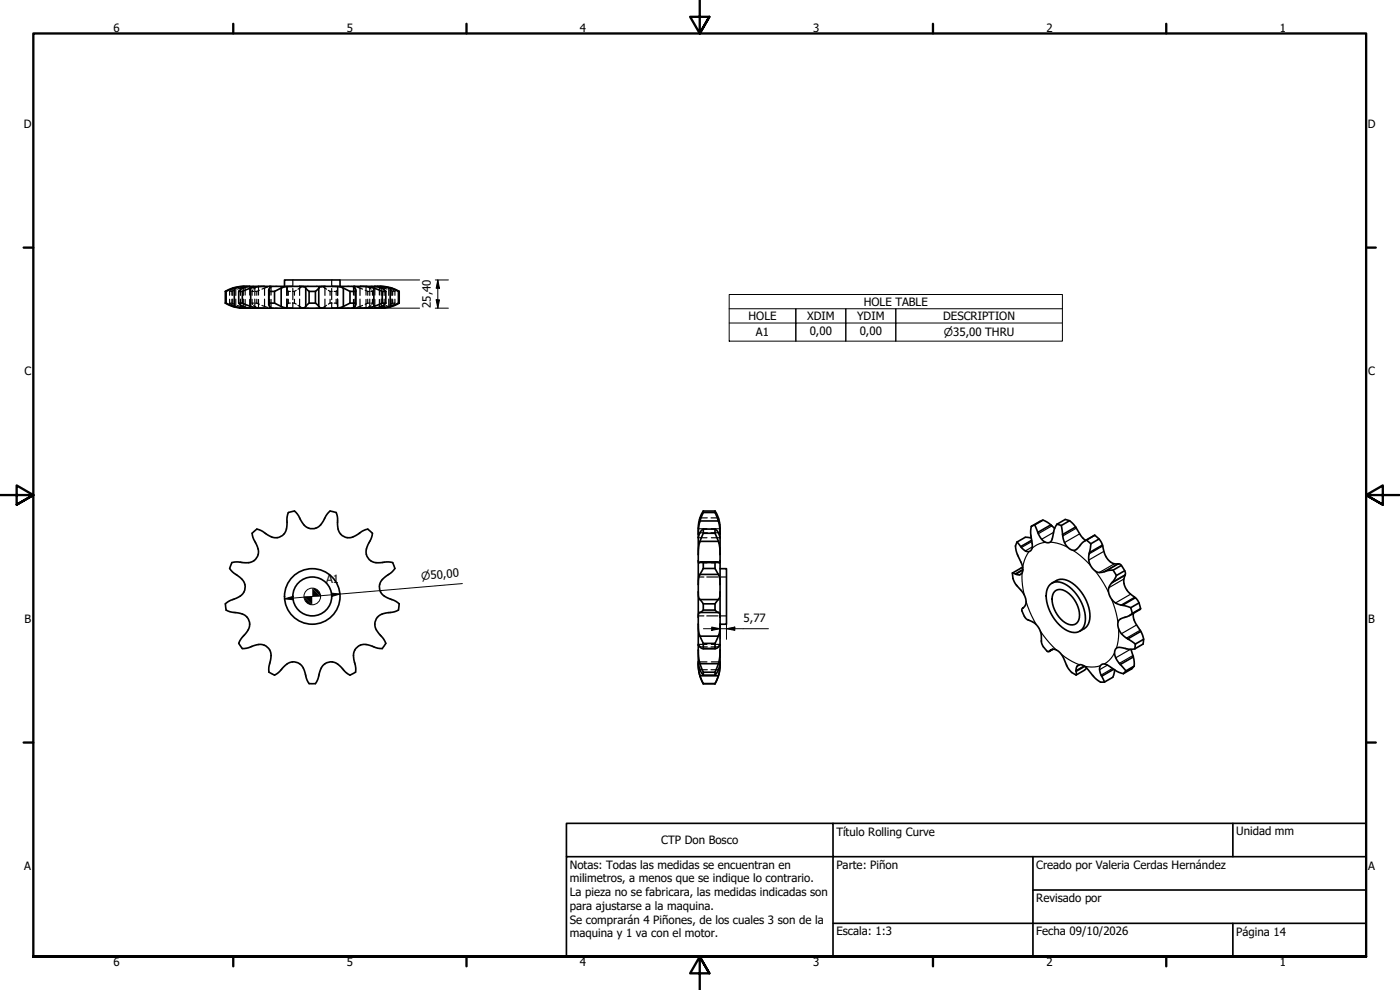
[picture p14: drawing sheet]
<svg xmlns="http://www.w3.org/2000/svg" width="420mm" height="297mm" viewBox="0 0 420 297" stroke-linecap="round" stroke-linejoin="round" font-family="sans-serif">
<defs><g id="words">
<g font-size="3.4">
<text x="34.1" y="9.6">6</text>
<text x="104.1" y="9.6">5</text>
<text x="174.1" y="9.6">4</text>
<text x="244.1" y="9.6">3</text>
<text x="314.1" y="9.6">2</text>
<text x="384.1" y="9.6">1</text>
<text x="7.2" y="38.4">D</text>
<text x="410.5" y="38.4">D</text>
<text x="129.2" y="92.4" transform="rotate(-90 129.2 92.4)">25,40</text>
<text x="259.2" y="91.7">HOLE TABLE</text>
<text x="224.6" y="96">HOLE</text>
<text x="226.9" y="100.9">A1</text>
<text x="242.2" y="96">XDIM</text>
<text x="243" y="100.6">0,00</text>
<text x="257.2" y="96">YDIM</text>
<text x="258" y="100.6">0,00</text>
<text x="283.1" y="96">DESCRIPTION</text>
<text x="7.3" y="112.7">C</text>
<text x="410.6" y="112.7">C</text>
<text x="97.8" y="174.8">A1</text>
<text x="7.3" y="186.9">B</text>
<text x="223.2" y="186.5">5,77</text>
<text x="410.6" y="186.9">B</text>
<text x="251" y="250.9">Título Rolling Curve</text>
<text x="371" y="250.7">Unidad mm</text>
<text x="198.4" y="253.3">CTP Don Bosco</text>
<text x="7.3" y="261.2">A</text>
<text x="171" y="260.6">Notas: Todas las medidas se encuentran en</text>
<text x="251" y="260.8">Parte: Piñon</text>
<text x="311" y="260.9">Creado por Valeria Cerdas Hernández</text>
<text x="410.6" y="261.2">A</text>
<text x="171" y="264.8">milimetros, a menos que se indique lo contrario.</text>
<text x="171" y="268.9">La pieza no se fabricara, las medidas indicadas son</text>
<text x="171" y="273">para ajustarse a la maquina.</text>
<text x="311" y="270.6">Revisado por</text>
<text x="171" y="277.1">Se comprarán 4 Piñones, de los cuales 3 son de la</text>
<text x="171" y="281.2">maquina y 1 va con el motor.</text>
<text x="251" y="280.7">Escala: 1:3</text>
<text x="311" y="280.7">Fecha 09/10/2026</text>
<text x="371" y="280.9">Página 14</text>
<text x="34.1" y="289.9">6</text>
<text x="104.1" y="289.9">5</text>
<text x="174.1" y="289.9">4</text>
<text x="244.1" y="289.9">3</text>
<text x="314.1" y="289.9">2</text>
<text x="384.1" y="289.9">1</text>
</g>
<g font-size="3.3">
<text x="283.3" y="100.8">⌀35,00 THRU</text>
<text x="126.5" y="174" transform="rotate(-5 126.5 174)">⌀50,00</text>
</g>
</g></defs>
<!-- layer: Visible (ISO) -->
<g fill="none" stroke="#000" stroke-width=".5">
<path d="M67.6 90.9a10.7 10.7 0 0 0 5.6 1.6l41.7-.1a10.6 10.6 0 0 0 4.9-1.5M67.6 87.4a10.7 10.7 0 0 1 5.6-1.5h41.7a10.6 10.6 0 0 1 4.9 1.5M67.6 90.9h.3M67.6 87.4v3.5M67.6 87.4h.3M67.9 90.9l2.4 1.1M67.9 87.4v3.5M70.3 92l3.8 .5M70.3 86.4l-2.4 1M70.3 86.4v5.6M71.6 90.9a5.3 5.3 0 0 0 3.3 1.6M71.6 90.9h1.1"/>
<path d="M71.6 87.4v3.5M71.6 87.4h1.1M72.7 90.9l2.5 1.1M72.7 87.4v3.5M74.1 85.9l-3.8 .5M74.9 85.9l-.7 .1a4.7 4.7 0 0 0-2.6 1.4M75.2 92l1.9 .4 2.2 .1M75.2 86.4l-2.5 1M75.2 86.4v5.6M79.3 85.9l-2.2 .1-1.9 .4M80.7 87.1v4.2M80.7 90.9l.1 .8 .5 .7-.3 .1"/>
<path d="M80.7 90.9h1.7M80.7 87.4v3.5M80.7 87.4h1.7M81 85.9l.3 .1-.5 .6-.1 .8M82.4 90.9l2 1.1M82.4 87.4v3.5M84.4 92l1.3 .4 2 .1M84.4 86.4l-2 1M84.4 86.4v5.6M85.4 85.9v-1.9h16.6v1.9M87.7 85.9l-2 .1-1.3 .4M89.9 85.9l1.3 .1 .6 .4v5.6"/>
<path d="M91.8 92l-.6 .4-1.3 .1M91.8 86.4l1 1M92.8 90.9l-1 1.1M92.8 90.9h1.9M92.8 87.4v3.5M92.8 87.4h1.9M94.7 90.9l1 1.1M94.7 87.4v3.5M95.7 92l.5 .4 1.3 .1M95.7 86.4l-1 1M95.7 86.4v5.6M97.5 85.9l-1.3 .1-.5 .4"/>
<path d="M99.7 85.9l2 .1 1.3 .4v5.6M103 92l-1.3 .4-2 .1M103 86.4l2 1M105 90.9l-2 1.1M105 90.9h1.7M105 87.4v3.5M105 87.4h1.7M106.5 85.9l-.4 .1a1.4 1.4 0 0 1 .6 1.4M106.7 90.9a1.5 1.5 0 0 1-.6 1.5l.4 .1M106.7 87.4v3.5M106.8 87.1v4.2M108.2 85.9l2.2 .1 1.8 .4v5.6"/>
<path d="M112.2 92l-1.8 .4-2.2 .1M112.2 86.4l2.5 1M112.5 85.9l.7 .1a4.7 4.7 0 0 1 2.6 1.4M113.3 85.9l3.8 .5v5.6M114.7 90.9l-2.5 1.1M114.7 90.9h1.1M114.7 87.4v3.5M114.7 87.4h1.1M115.8 90.9a5.3 5.3 0 0 1-3.3 1.6M115.8 87.4v3.5M117.1 92l-3.8 .5M117.1 86.4l2.5 1"/>
<path d="M119.6 90.9l-2.5 1.1M119.6 90.9h.2M119.6 87.4v3.5M119.6 87.4h.2M119.8 87.4v3.5M210.1 156.3l-.4 2-.1 2M210.1 156.3h5.5M211.1 158.7a4.1 4.1 0 0 0-1.5 2.6M211.1 153.8l-1 2.5M211.1 153.3l-1 2.1-.5 2.7v41.4a11.2 11.2 0 0 0 1.5 5.6M211.1 153.3v.5M211.1 158.7v1.3"/>
<path d="M211.1 153.8h3.5M211.1 158.7h3.5M211.1 153.3h3.5M214.6 153.8l1 2.5M214.6 158.7a4.1 4.1 0 0 1 1.5 2.6M214.6 153.3l1.1 2.5 .4 2.5v41.2a11.3 11.3 0 0 1-1.5 5.6M214.6 153.3v.5M214.6 158.7v1.3M215.6 156.3l.4 2 .1 2M309.5 157.9a19.3 19.3 0 0 0 .3 5.9 1.47 1.47 0 0 1-.9 1.7 1.47 1.47 0 0 1-1.8-.7l-.8-.8 3.3-1.9M310.5 157.5l1 2.2M310.5 157.5l-1 .4"/>
<path d="M313 156l-2.5 1.5M315.4 157.5l-1.1-.8a1.47 1.47 0 0 0-2.3-.2l-2.5 1.4M315.4 157.5l1.1 1.1M317.2 157.3l2.5-1.4a4.6 4.6 0 0 1 3.1 2.2M317.2 157.3a11.2 11.2 0 0 0-1.4 4.4 1.46 1.46 0 0 1-1.1 1.2 1.46 1.46 0 0 1-1.5-.6l-.9-.9-.8-1.7 3.9-2.2M317.2 157.3l1.3 .4M318.5 157.7l.4 2.7M321 156.2l-2.5 1.5M322.8 158.1l.7 1.2a7.1 7.1 0 0 0 2.3 2.8M322.8 158.1l-3.9 2.3M68.9 170.6l1.3 1.4a5.1 5.1 0 0 1 3.4 4.3 4.3 4.3 0 0 1-3.8 3.6l-1.7 .9a1.33 1.33 0 0 0-.3 1.5l.1 .8 1.8 .6a5.1 5.1 0 0 1 4.9 2.3 4.3 4.3 0 0 1-1.6 4.9l-1.1 1.6a1.34 1.34 0 0 0 .4 1.5l.4 .6 1.9-.3a5.1 5.1 0 0 1 5.5-.3 4.3 4.3 0 0 1 .8 5.1l-.2 2a1.34 1.34 0 0 0 1 1.1l.7 .4 1.6-1.2a5.1 5.1 0 0 1 4.6-2.8 4.3 4.3 0 0 1 3.2 4.2l.6 1.8a1.35 1.35 0 0 0 1.5 .5h.8l.8-1.7a5.1 5.1 0 0 1 2.9-4.7 4.3 4.3 0 0 1 4.6 2.2l1.5 1.4a1.34 1.34 0 0 0 1.6-.2l.6-.4v-1.9a5.1 5.1 0 0 1 .3-5.5l1.2-.7M69.6 168.8l1.9-.2a5.1 5.1 0 0 0 5.4-1 4.3 4.3 0 0 0-.4-5.2l-.7-1.8a1.34 1.34 0 0 1 .7-1.4l.6-.5 1.8 .8a5.1 5.1 0 0 0 5.2 1.6 4.3 4.3 0 0 0 2-4.8l.2-1.9a1.35 1.35 0 0 1 1.3-.9l.8-.2 1.2 1.5a5.1 5.1 0 0 0 3.9 3.8 4.3 4.3 0 0 0 4-3.2l1.1-1.6a1.34 1.34 0 0 1 1.6-.2l.7 .2 .4 1.9a5.1 5.1 0 0 0 1.7 5.2 4.3 4.3 0 0 0 5-1.1l1.7-.9a1.34 1.34 0 0 1 1.5 .6l.6 .5-.5 1.9a5.1 5.1 0 0 0-1 5.3 4.3 4.3 0 0 0 5 1.5h1.9a1.34 1.34 0 0 1 1.1 1.2l.2 .7-1.3 1.4a5.1 5.1 0 0 0-3.3 4.3 4.3 4.3 0 0 0 3.7 3.6l1.7 .9a1.33 1.33 0 0 1 .4 1.5l-.1 .8-1.8 .6a5.1 5.1 0 0 0-5 2.3 4.3 4.3 0 0 0 1.6 4.9l1.1 1.6a1.34 1.34 0 0 1-.3 1.5l-.5 .6-1.9-.3a6.3 6.3 0 0 0-4.6-.7"/>
<path d="M69.6 168.8l-.7 1.8M209.6 168.2l.1 .7 .8-.3 .6 .2M209.6 177.6l.1 1.5 .4 .8M210.1 162.4l-.4 1.8-.1 2.2M210.1 172.3l-.4 1.2-.1 1.9M210.1 179.9l1 1.3M210.1 172.3h5.5M210.1 162.4h5.5M210.4 168.6h4.8M211.1 160l-1 2.4M211.1 170.6l-1 1.7M211.1 168.8v1.8"/>
<path d="M211.1 170.6h3.5M211.1 160h3.5M211.1 168.8h3.5M214.6 170.6l1 1.7M214.6 160l1 2.4M214.6 168.8v1.8M215.6 172.3l.4 1.2 .1 1.9M215.6 162.4l.4 1.8 .1 2.2M215.6 179.9l-1 1.3M216.1 170.6h1.9v16.7h-1.9l-.1 2.1-.4 1.5h-5.5M216.1 177.6l-.1 1.5-.4 .8h-5.5M216.1 168.2l-.1 .7-.9-.3-.5 .2"/>
<path d="M303.8 171.9a8.6 8.6 0 0 0 3.1 5.9 3.3 3.3 0 0 1 .3 4.5l-.3 .2M303.8 171.9l.9 .3M305.2 162.6a4.3 4.3 0 0 0 .3 4.2l.4 .9a4.6 4.6 0 0 1 .7 4.4 1.57 1.57 0 0 1-1.9 .1l2.3-1.3M305.2 162.6l1.1 1.4M306.9 170.2l-3.1 1.7M309.5 161.5l-1.8-.3-2.5 1.4M315.1 175.4a4 4 0 0 1 5.1 .2 12.4 12.4 0 0 1 5.4 11.6 3.4 3.4 0 0 1-5.4 2 12.4 12.4 0 0 1-6-12zM315.7 175a4.8 4.8 0 0 1 6.8 .5 12.2 12.2 0 0 1 4.4 11.1 4.1 4.1 0 0 1-2.9 2.8M316.5 177.5a3.1 3.1 0 0 1 4.3 .6 7.9 7.9 0 0 1 2.8 8.3 2.6 2.6 0 0 1-4 .4 8.5 8.5 0 0 1-3.7-8.3zM318.9 160.4a4.6 4.6 0 0 0 3.4 4.7 3.9 3.9 0 0 0 2.3-2.1l1.5-1M326.1 162l1.3 1.2M327.4 163.2l-.4 2.6"/>
<path d="M328.6 160.6l1.3 1.1 1 1.8M328.6 160.6l-3 1.7M328.6 160.6l-2.5 1.4M329.9 161.7l-2.5 1.5M330.9 163.5a6.6 6.6 0 0 0 3.3 5.6l1.4 .1M330.9 163.5l-3.9 2.3a4.6 4.6 0 0 0 2.9 6l1.8-.4M334.1 171.1l-2.4 .3M334.1 171.1l1 1.6M335.1 172.7l-1.3 2M335.6 169.2h.2a4.2 4.2 0 0 1 1.9 3.3M335.6 169.2l-3.9 2.2M336.5 169.6l-2.4 1.5"/>
<path d="M337.5 171.2l-2.4 1.5M337.7 172.5a5.1 5.1 0 0 0 2.5 6.5l.5 .4M337.7 172.5l-3.9 2.2a3.8 3.8 0 0 0 .7 6l1.1 .6 1.2 .3M340.7 179.4l1.1 1.5 .5 1.7-3.4 2.1M340.7 179.4l-3.9 2.2M209.6 187.3l.1 2.1 .4 1.5M209.6 198.6l.1 .9a6.2 6.2 0 0 0 1.4 3.1M209.6 195.1l.1 2.1 .4 1.9M209.6 199.1l.5 3.7M210.1 183.8a1.03 1.03 0 0 0-.5 1.4M210.1 190.9l1 2.1M210.1 199.1l1 2.6"/>
<path d="M210.1 183.8h5.5M211 194.6h3.7M211.1 183.1l-1 .7M211.1 193v1.6a2.15 2.15 0 0 1-1.5-1.3v.3M211.1 181.2v1.9M211.1 183.1h3.5M211.1 193h3.5M211.1 181.2h3.5M214.6 193v1.6a2.11 2.11 0 0 0 1.5-1.3v.3M214.6 183.1l1 .7M214.6 181.2v1.9M215.6 183.8a1.03 1.03 0 0 1 .5 1.4"/>
<path d="M215.6 199.1l-1 2.6M215.6 190.9l-1 2.1M216.1 198.6l-.1 .9a6.1 6.1 0 0 1-1.4 3.1M216.1 199.1l-.5 3.7h-5.5M216.1 195.1l-.1 2.1-.4 1.9h-5.5M306.9 182.5l-.1 .1a3.7 3.7 0 0 0 3 4 6.2 6.2 0 0 1 2.8 6.2l.5 1.2 1.2 1.4 .4 .1 .3-.2M306.9 182.5h.1M315 195.3a2.02 2.02 0 0 1 3.2 .6l1.3 2.4a6.5 6.5 0 0 0 3.5 4.2M315.8 194.8l-.8 .5M316 194.8l-1.2 .7M325.5 199.9l-2.5 1.5M336.2 199.4l1.7 1.9"/>
<path d="M336.8 181.6l2.6 .7M338.5 191.7l2.2 1.5M339.4 182.3l.4 1.8M339.4 194.8l.7 2.3M339.8 184.1l-.9 .6-1.1 .5a2.3 2.3 0 0 0-2.1 3.4 5.8 5.8 0 0 0 2.8 3.1M340.1 197.1l.2 .7a3 3 0 0 1-.3 2.5l-2.9 1.8M340.1 197.1l-3.9 2.3M340.1 184.1a8 8 0 0 0 2.3 5.3M340.2 184l-.1 .1M340.4 199.9l-2.5 1.4M340.6 194.7l-1.2 .1-1.7-.2a2.78 2.78 0 0 0-2.9 .1 4.1 4.1 0 0 0 1.4 4.7M340.7 193.2l-.1 1.5"/>
<path d="M341.8 180.9l-2.4 1.4M342.3 182.6l-2.5 1.5M342.4 189.4l.5 1.1a3.8 3.8 0 0 1 .2 2.7l-2.5 1.5M342.4 189.4l-3.9 2.3M343.2 191.8l-2.5 1.4M210.1 202.8l1 2.3M211.1 201.7v.9M211.1 205.1h.1M211.1 202.6h3.5M211.1 205.1h3.5M211.1 201.7h3.5M214.6 201.7v.9"/>
<path d="M214.6 205.1h.1M215.6 202.8l-1 2.3M323 201.4v1.1M323 201.4a1.49 1.49 0 0 1 .6-1.8 1.49 1.49 0 0 1 1.9 .3l1.4 1.5a11.3 11.3 0 0 0 3.4 3.3l1.2-.1M326.1 200.4l-.7 .7-2.4 1.4M330.6 202.9l.9 1.7M334.2 200.8l-3.6 2.1M334.5 201l-.5 2.2-2.5 1.4M337.1 202.1a15.9 15.9 0 0 1-4.8-2.6 1.48 1.48 0 0 0-1.8 0 1.48 1.48 0 0 0-.4 1.8l.5 1.6M337.9 201.3l-.8 .8"/>
<circle cx="93.7" cy="179" r="5.8"/>
<circle cx="93.7" cy="179" r="8.3"/>
</g>
<!-- layer: Hidden (ISO) -->
<g fill="none" stroke="#000" stroke-width=".35">
<path d="M68.9 90.9l.6 .5M68.9 90.9h.2M68.9 87.4v1.2M68.9 89.8v1.1M68.9 87.4h.2M69.4 90.9h.2M69.4 87.4h.2M69.5 87l-.6 .4M69.6 90.9l.8 .4M69.6 87.4v1.2M69.6 89.8v1.1M69.8 86.4v2.2"/>
<path d="M69.8 89.7v2.3M70.1 91.7l.7 .3M70.4 87.1l-.8 .3M70.8 86.4l-.7 .3M70.8 92h.1M70.8 86.4v2.2M70.8 89.7v2.3M70.9 86.4h-.1M71 92l.6 .2M71.3 91.7l.9 .3M71.6 86.2l-.6 .2M71.9 92.4h.6"/>
<path d="M72.2 86.4l-.9 .3M72.2 92h.1M72.2 89.7v2.3M72.2 92.3l.8 .1M72.3 86.4l-.1 2.2M72.4 92l.8 .2M72.5 85.9l-.6 .1M72.8 92.5h.7M73 85.9l-.8 .2M73 86.4v2.2M73 89.7v2.3M73.2 86.2l-.8 .2"/>
<path d="M73.5 85.9h-.7M73.6 85.9v2.6M73.6 89.8v2.7M73.9 92.3l1.2 .1M74.9 85.9v2.6M74.9 89.8v2.7M75.1 85.9l-1.2 .1M75.7 90.9l.1 .5M75.7 90.9h.4M75.7 87.4v1.2M75.7 89.8v1.1M75.7 87.4h.4"/>
<path d="M75.7 92.5h.5M75.8 87l-.1 .4M76.1 91.7l.4 .3M76.2 85.9h-.5M76.5 86.4l-.4 .3M76.5 92h.1M76.5 86.4v2.2M76.5 89.7v2.3M76.5 86.4h.1M76.6 90.9h.5M76.6 87.4h.5M76.6 92l.3 .2"/>
<path d="M76.9 86.2l-.3 .2M77.1 90.9l.7 .4M77.1 87.4v1.2M77.1 89.8v1.1M77.5 85.9l.1 2.6M77.5 85.9l-.3 .2M77.6 89.8v2.7l-.4-.2M77.8 87.1l-.7 .3M78.6 91.6l.8 .4M79.4 86.4l-.8 .3M79.4 92h.1M79.4 89.7v2.3"/>
<path d="M79.5 86.4l-.1 2.2M79.6 92l.7 .2M80.3 86.2l-.7 .2M80.9 92.3l1.2 .1M80.9 86.4v2.2M80.9 89.7v2.3M81.3 86v2.5M81.3 89.8v2.6M82.1 85.9l-1.2 .1M82.6 92.5h.6M82.6 85.9h.6M85.2 92.5h.2"/>
<path d="M85.2 85.9h.2M85.7 85.9l.4 .2M86.1 92.3l-.4 .2M86.1 89.7v2.4M86.1 86.2v.1M86.1 86.3l.1 .5M86.1 86.2v2.5M86.2 91.6l-.1 .6M86.3 87.1l.2 .3M86.5 90.9l-.2 .4M86.5 90.9h.6M86.5 87.4v1.2"/>
<path d="M86.5 89.8v1.1M86.5 87.4h.6M87.8 90.9h.6M87.8 87.4h.6M87.9 84v1.7M87.9 86.5v3.4M87.9 90.8v1.7M88.4 90.9l.5 .4M88.4 87.4v1.2M88.4 89.8v1.1M88.9 87.1l-.5 .3M89.4 91.6l.5 .4"/>
<path d="M89.9 92l.6 .2M89.9 86.4l-.5 .4M89.9 86.4v2.2M89.9 89.7v2.3M90.5 86.2l-.6 .2M90.8 92.3l.9 .1M91.7 85.9l-.9 .1M92.1 92.5h.5M92.1 85.9h.5M94.8 85.9h.5M95.3 92.5h-.5M95.8 85.9l.8 .1"/>
<path d="M96.6 92.3l-.8 .1M97 86.2l.5 .2M97.5 92l-.5 .2M97.5 86.4l.5 .4M97.5 86.4v2.2M97.5 89.7v2.3M98 91.6l-.5 .4M98.5 87.1l.6 .3M99.1 90.9l-.6 .4M99.1 90.9h.6M99.1 87.4v1.2M99.1 89.8v1.1"/>
<path d="M99.1 87.4h.6M99.5 84v1.7M99.5 86.5v3.4M99.5 90.8v1.7M100.3 90.9h.6M100.3 87.4h.6M100.9 90.9l.2 .4M100.9 87.4v1.2M100.9 89.8v1.1M101.1 87.1l-.2 .3M101.3 91.6v.4M101.3 92.1v.1"/>
<path d="M101.3 86.2v2.5M101.3 86.4v2.2M101.3 86.4v.4M101.3 92h.1M101.3 89.7v2.4M101.4 92.3l.3 .2M101.7 85.9l-.3 .2M102 92.5h.3M102 85.9h.3M104.2 85.9h.6M104.8 92.5h-.6M105.4 85.9l1.1 .1"/>
<path d="M106.1 86v2.5M106.1 89.8v2.6M106.5 86.4v2.2M106.5 89.7v2.3M106.5 92.3l-1.1 .1M107.1 86.2l.7 .2M107.8 92l-.7 .2M107.9 86.4h.1M108 86.4l.8 .3M108 92h-.1M108 86.4v2.2M108 89.7v2.3"/>
<path d="M108.8 91.6l-.8 .4M109.6 87.1l.8 .3M109.8 85.9v2.6M109.8 89.8v2.7M109.9 85.9h.1M109.9 85.9l.3 .2M110.2 92.3l-.3 .2M110.4 90.9l-.8 .4M110.4 90.9h.4M110.4 87.4v1.2M110.4 89.8v1.1M110.4 87.4h.4"/>
<path d="M110.5 86.2l.3 .2M110.8 92l-.3 .2M110.9 86.4h.1M111 86.4l.3 .3M111 92h-.1M111 86.4v2.2M111 89.7v2.3M111.2 85.9h.6M111.3 90.9h.5M111.3 87.4h.5M111.3 91.7l-.3 .3M111.6 87l.2 .4"/>
<path d="M111.8 92.5h-.6M111.8 90.9l-.2 .5M111.8 87.4v1.2M111.8 89.8v1.1M112.3 85.9l1.2 .1M112.5 85.9v2.6M112.5 89.8v2.7M113.5 92.3l-1.2 .1M113.9 85.9v2.6M113.9 89.8v2.7M113.9 85.9h.7M114.2 86.2l.8 .2"/>
<path d="M114.4 86.4v2.2M114.4 89.7v2.3M114.5 85.9l.8 .2M114.6 92.5h-.7M115 85.9l.5 .1M115 92l-.8 .2M115.1 86.4h.2M115.3 92.3l-.8 .1M115.3 86.4l.9 .3M115.3 92h-.2M115.3 86.4v2.2M115.3 89.7v2.3"/>
<path d="M115.5 92.4h-.5M115.8 86.2l.6 .2M116.2 91.7l-.9 .3M116.4 92l-.6 .2M116.5 86.4h.2M116.7 86.4l.6 .3M116.7 92h-.2M116.7 86.4v2.2M116.7 89.7v2.3M117 87.1l.8 .3M117.3 91.7l-.6 .3M117.6 86.4v2.2"/>
<path d="M117.6 89.7v2.3M117.8 90.9l-.8 .4M117.8 90.9h.3M117.8 87.4v1.2M117.8 89.8v1.1M117.8 87.4h.3M117.9 87l.6 .4M118.3 90.9h.2M118.3 87.4h.2M118.5 90.9l-.6 .5M118.5 87.4v1.2M118.5 89.8v1.1"/>
<path d="M209.6 158.7h2.6M210.1 159.8h2.2M210.1 155.4h2.2M213.4 159.8h2.2M213.4 155.4h2.2M213.5 158.7h2.6M209.6 161.3h2.6M209.6 173.1h1.7M209.7 168.9h2.5M210.1 168.7h2.2M212.1 173.1h3.4M213.4 168.7h2.2"/>
<path d="M213.5 168.9h2.5M213.5 161.3h2.6M216.3 173.1h1.7M209.6 198.6h2.6M209.6 184.8h1.7M209.6 193.3h2.6M210.1 194.1h2.2M212.1 184.8h3.4M213.4 194.1h2.2M213.5 198.6h2.6M213.5 193.3h2.6M216.3 184.8h1.7"/>
<path d="M210.1 200.9h2.2M213.4 200.9h2.2"/>
</g>
<!-- layer: Visible Narrow (ISO) -->
<g fill="none" stroke="#000" stroke-width=".35">
<path d="M315.7 157.8l-4.1 2.3M316.2 159.7l-3.6 2.1M323 158.5l-4.1 2.3M306.6 172.1l-.6 .4M306.7 171.9v2.5l.7 4.1M307 171.1l-2.1 1.2M308.8 165.5l-1.3 2.6-.6 2.1M309.7 162.5l-3.2 1.8M309.8 164.1l-2.1 1.2M313.8 162.7a7.1 7.1 0 0 0-4.1 1.8M315.2 162.7l3.1 .6 2.1 .9M322 165.1l2.2 1.6 3.1 2.9"/>
<path d="M324 160.2l-4.5 2.6M328.7 171.3l2.6 3.8 1.4 2.7M330.9 163.8l-4 2.4M331.3 165.4l-4.6 2.6M333.6 179.8l1.4 4.2 .5 2.7M334.4 169.2l-4.5 2.6M335.5 169.2l-4.1 2.3M337.3 173.7l-4.5 2.7M337.6 172.7l-4.1 2.3M339.3 178.3l-4.5 2.6M340.5 179.2l-4.1 2.3M307.9 180.5l1.7 4.2 1.4 2.7"/>
<path d="M312.2 189.3l1.8 2.5 3 3.2M315.7 194.9l-.6 .3M318.5 196.3l3.3 2.2 2.1 .9M324.2 199.4l-1 .6M325.3 199.8l-2.4 1.4M330.2 199.7l-1.8 .4-2.9-.2M332.4 199.6l-2.4 1.3M334.5 195.9l-.5 .8a7.3 7.3 0 0 1-2.6 2.5M335.7 188.6v2.5l-.6 3.4M336.4 185.7l-.3 .1M339.2 194.8l-4.4 2.6M340 196.7l-4.1 2.3"/>
<path d="M341.1 187.5l-4.5 2.6M342.2 189.1l-4.1 2.4M333.9 200.6l-3.4 1.9"/>
</g>
<!-- layer: Border (ISO) -->
<g fill="none" stroke="#000" stroke-width=".7">
<path d="M70 7.1v2.9M140 7.1v2.9M210 0v10l-2.9-5h5.8l-2.9 5 2.9-5M280 7.1v2.9M350 7.1v2.9M7.1 74.3h2.9M410 74.3h2.9M0 148.5h10l-5-2.9v5.8l5-2.9-5 2.9M420 148.5h-10l5-2.9v5.8l-5-2.9 5 2.9M7.1 222.8h2.9M410 222.8h2.9M10 287v-277h400v277h-400h400"/>
<path d="M70 287v2.9M140 287v2.9M212.9 292l-2.9-5 2.9 5h-5.8l2.9-5v10M280 287v2.9M350 287v2.9"/>
</g>
<!-- layer: Title (ISO) -->
<path d="M170 257v-10h80v10h60M250 247h160v40h-100M310 257v30M310 257h100M370 247v10M250 277h160M310 267h100M370 277v10M250 287v-30h-80v30h140" fill="none" stroke="#000" stroke-width=".5"/>
<!-- layer: Dimension (ISO) -->
<g fill="none" stroke="#000" stroke-width=".3">
<path d="M99.7 92.5h26.2M102 84h23.9M130.6 84h4M130.6 92.5h4M130.9 90h1l-.5 2.5zM131.4 84l.5 2.5h-1zM131.4 84v8.5M85.4 179.7l2.5-.7v1zM99.5 178l2.5 .2-2.4 .8zM138.8 175.1l-53.4 4.6M211.1 188.6h19.5M213.6 188.1l2.5 .5-2.5 .5z"/>
<path d="M216.1 187.3v4.5M218 188.6l2.5-.5v1zM218 187.3v4.5"/>
<circle cx="93.7" cy="179" r="2.5"/>
</g>
<g fill="#000">
<path d="M130.9 90h1l-.5 2.5zM131.4 84l.5 2.5h-1zM85.4 179.7l2.5-.7v1zM99.5 178l2.5 .2-2.4 .8zM213.6 188.1l2.5 .5-2.5 .5zM218 188.6l2.5-.5v1z"/>
<path d="M91.2 179l2.5 2.5a2.49 2.49 0 0 1-2.5-2.5z" fill-rule="evenodd"/>
<path d="M93.7 176.5l2.5 2.5h-5l2.5 2.5z" fill-rule="evenodd"/>
<path d="M93.7 176.5a2.51 2.51 0 0 1 2.5 2.5z" fill-rule="evenodd"/>
</g>
<!-- layer: Symbol (ISO) -->
<path d="M218.8 92.6h20v4.3v-4.3h15v4.3v-4.3h15v4.3v-4.3h50M218.8 96.9h20v5.5v-5.5h15v5.5v-5.5h15v5.5v-5.5h50M218.8 88.4h100v14h-100z" fill="none" stroke="#000" stroke-width=".3"/>
<use href="#words"/>
</svg>
